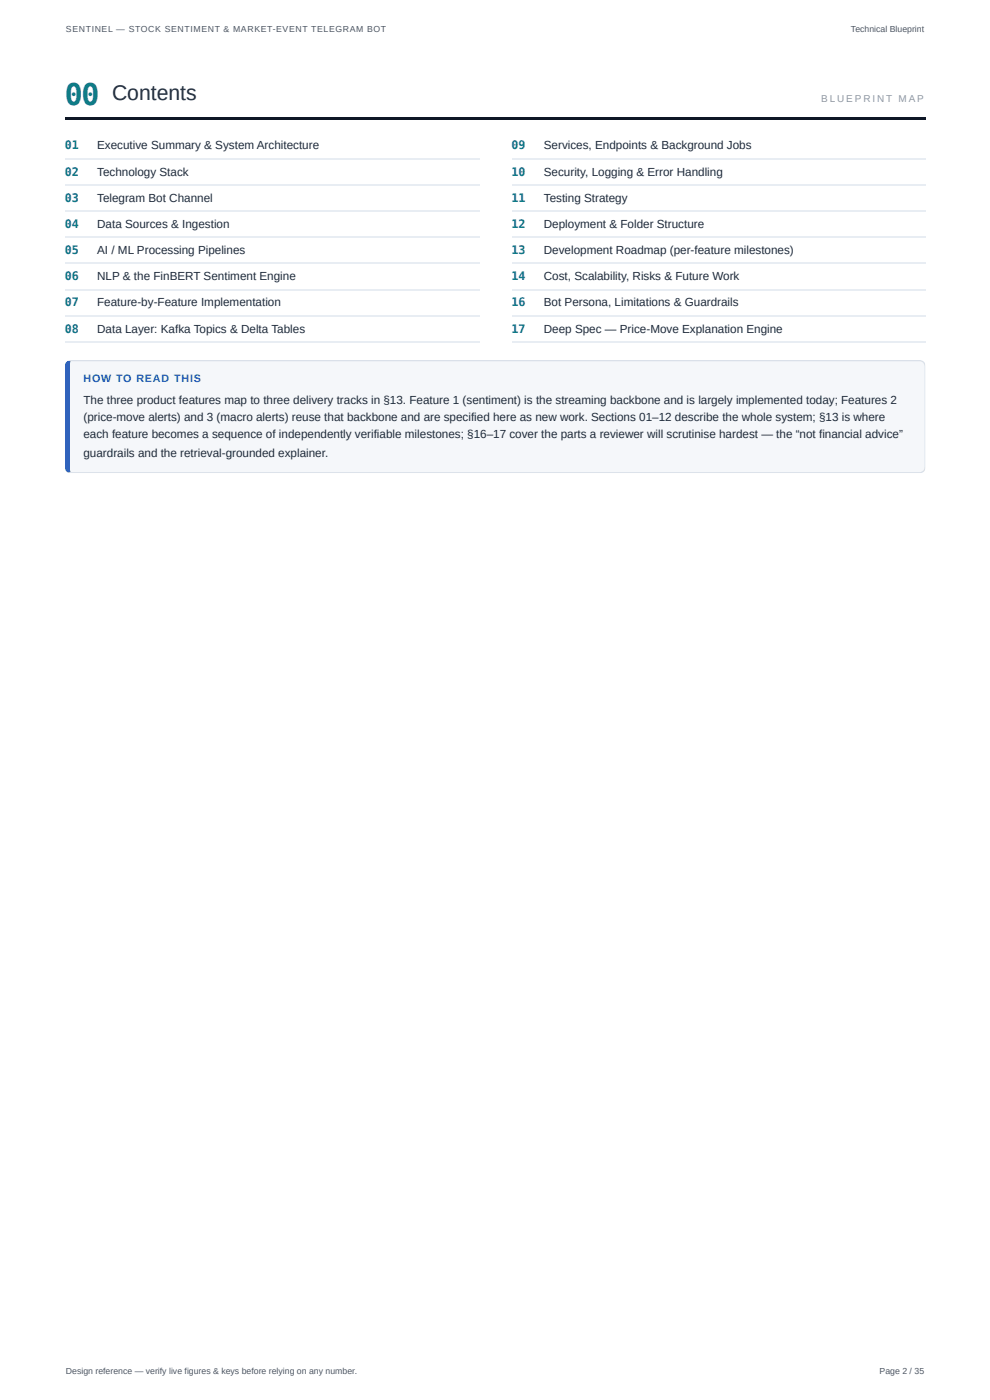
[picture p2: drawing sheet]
<svg xmlns="http://www.w3.org/2000/svg" width="210mm" height="297mm" viewBox="0 0 210 297" stroke-linecap="round" stroke-linejoin="round" font-family="sans-serif">
<defs><g id="words">
<text font-size="6.3" fill="#0e7c86" x="13.8" y="22.2">00</text>
<text font-size="4.5" fill="#1e2a3a" x="23.8" y="21.2">Contents</text>
<g font-size="2.5" fill="#0e7c86">
<text x="13.8" y="31.8">01</text>
<text x="108.6" y="31.8">09</text>
<text x="13.8" y="37.3">02</text>
<text x="108.6" y="37.3">10</text>
<text x="13.8" y="42.9">03</text>
<text x="108.6" y="42.9">11</text>
<text x="13.8" y="48.4">04</text>
<text x="13.8" y="54">05</text>
<text x="108.6" y="48.4">12</text>
<text x="108.6" y="54">13</text>
<text x="13.8" y="59.5">06</text>
<text x="108.6" y="59.5">14</text>
<text x="13.8" y="65.1">07</text>
<text x="108.6" y="65.1">16</text>
<text x="13.8" y="70.6">08</text>
<text x="108.6" y="70.6">17</text>
</g>
<g font-size="2.5" fill="#1e2a3a">
<text x="20.6" y="31.8">Executive Summary &amp; System Architecture</text>
<text x="115.5" y="31.8">Services, Endpoints &amp; Background Jobs</text>
<text x="20.6" y="37.3">Technology Stack</text>
<text x="115.5" y="37.3">Security, Logging &amp; Error Handling</text>
<text x="20.6" y="42.9">Telegram Bot Channel</text>
<text x="115.5" y="42.9">Testing Strategy</text>
<text x="20.6" y="48.4">Data Sources &amp; Ingestion</text>
<text x="20.6" y="54">AI / ML Processing Pipelines</text>
<text x="115.5" y="48.4">Deployment &amp; Folder Structure</text>
<text x="115.5" y="54">Development Roadmap (per-feature milestones)</text>
<text x="20.6" y="59.5">NLP &amp; the FinBERT Sentiment Engine</text>
<text x="115.5" y="59.5">Cost, Scalability, Risks &amp; Future Work</text>
<text x="20.6" y="65.1">Feature-by-Feature Implementation</text>
<text x="115.5" y="65.1">Bot Persona, Limitations &amp; Guardrails</text>
<text x="20.6" y="70.6">Data Layer: Kafka Topics &amp; Delta Tables</text>
<text x="115.5" y="70.6">Deep Spec — Price-Move Explanation Engine</text>
<text x="17.7" y="85.7">The three product features map to three delivery tracks in §13. Feature 1 (sentiment) is the streaming backbone and is largely implemented today; Features 2</text>
<text x="17.7" y="89.4">(price-move alerts) and 3 (macro alerts) reuse that backbone and are specified here as new work. Sections 01–12 describe the whole system; §13 is where</text>
<text x="17.7" y="93.1">each feature becomes a sequence of independently verifiable milestones; §16–17 cover the parts a reviewer will scrutinise hardest — the “not financial advice”</text>
<text x="17.7" y="97.1">guardrails and the retrieval-grounded explainer.</text>
</g>
<text font-size="2.3" fill="#1f5fd0" x="17.7" y="81.2">HOW TO READ THIS</text>
<text font-size="2.1" fill="#8a97a8" x="174.4" y="21.7">B L U E P R I N T M A P</text>
<g font-size="1.9" fill="#51565e">
<text x="14" y="6.9">SENTINEL — STOCK SENTIMENT &amp; MARKET-EVENT TELEGRAM BOT</text>
<text x="180.7" y="6.9">Technical Blueprint</text>
<text x="14" y="291.8">Design reference — verify live figures &amp; keys before relying on any number.</text>
<text x="186.8" y="291.8">Page 2 / 35</text>
</g>
</g></defs>
<path d="M13.8 24.9h182.7v.5h-182.7z" fill="#0e1726"/>
<g fill="none" stroke="#e8edf3" stroke-width=".26">
<path d="M13.8 33.7h88.1M13.8 39.3h88.1M108.7 33.7h87.8M108.7 39.3h87.8M13.8 44.8h88.1M13.8 50.4h88.1M13.8 56h88.1M108.7 44.8h87.8M108.7 50.4h87.8M108.7 56h87.8M13.8 61.5h88.1M13.8 67.1h88.1"/>
<path d="M13.8 72.6h88.1M108.7 61.5h87.8M108.7 67.1h87.8M108.7 72.6h87.8"/>
</g>
<path d="M14.6 76.8l.5-.2h180.2a1.19 1.19 0 0 1 1.2 1.2v21.4a1.19 1.19 0 0 1-1.2 1.2h-180.2a1.05 1.05 0 0 1-.8-1.2v-21.4z" fill="#f5f7fa"/>
<g fill="#d8dfe8">
<path d="M13.8 76.5h182.7v.8h-182.7z"/>
<path d="M13.8 99.7h182.7v.8h-182.7z"/>
<path d="M195.7 76.5h.8v24h-.8z"/>
</g>
<path d="M13.8 76.5h1.3v24h-1.3z" fill="#1f5fd0"/>
<use href="#words"/>
</svg>
